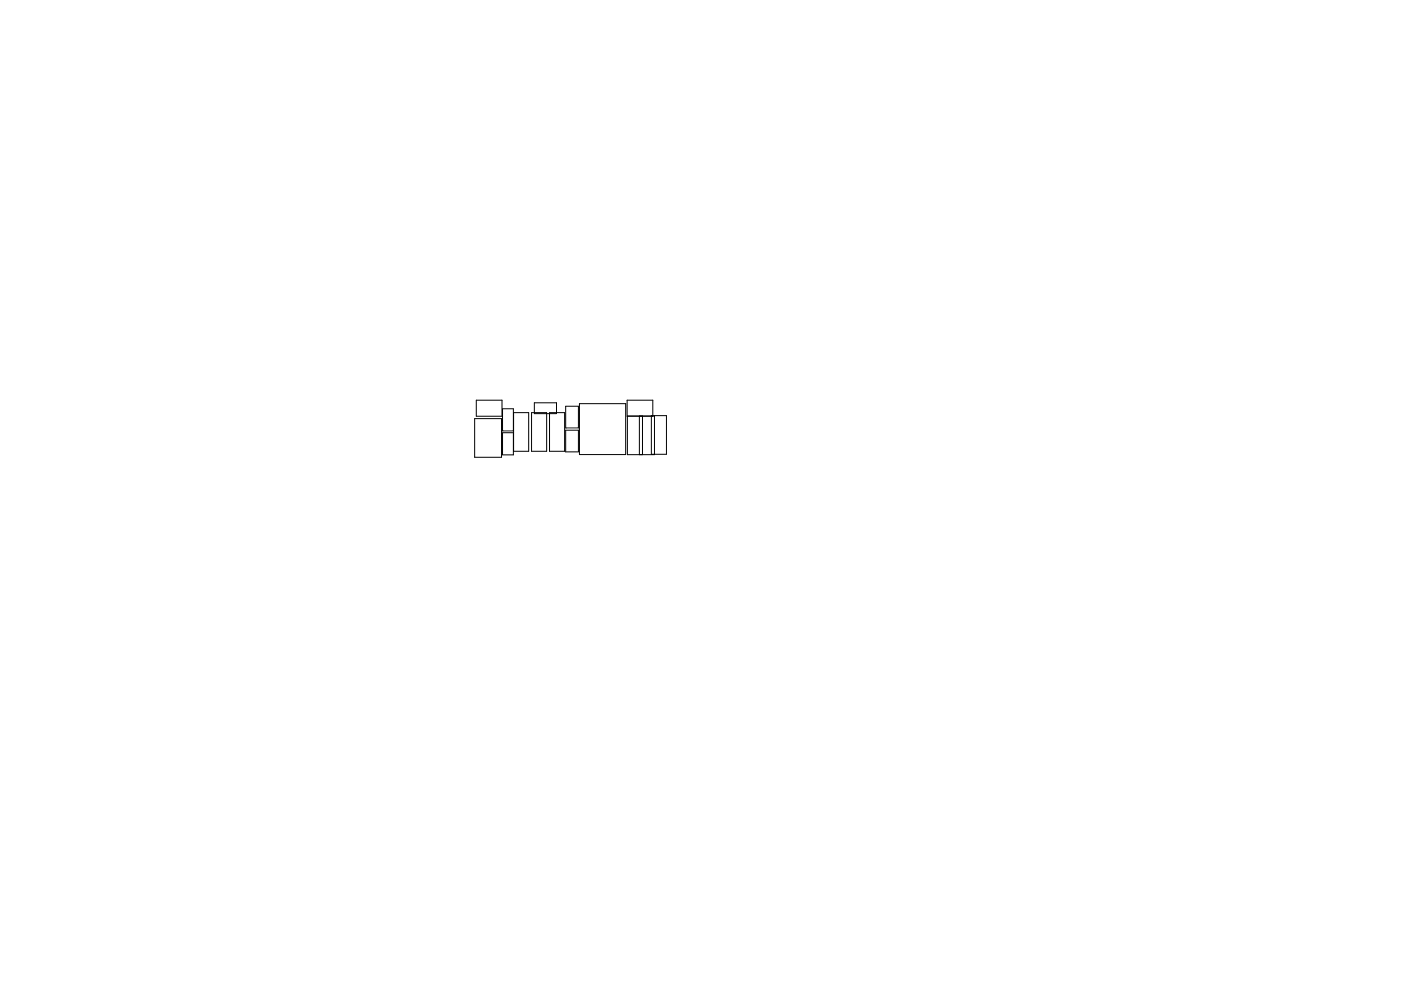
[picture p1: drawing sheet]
<svg xmlns="http://www.w3.org/2000/svg" width="297mm" height="210mm" viewBox="0 0 297 210" stroke-linecap="round" stroke-linejoin="round" font-family="sans-serif">
<g fill="none" stroke="#000" stroke-width=".21">
<path d="M100.6 88.8h5.7v8.2h-5.7zM101 84.9h5.4v3.4h-5.4zM108.8 91.4h-2.3v-4.7h2.3v9.8h-2.3v-4.7h2.3M108.9 87.5h3.2v8.2h-3.2M112.7 87.5h3.2v8.2h-3.2zM113.3 85.5h4.7v2.3h-4.7zM116.5 87.5h3.2v8.2h-3.2zM119.9 86.2h2.7v4.6h-2.7zM119.9 91.3h2.7v4.6h-2.7zM122.9 85.6h9.8v10.8h-9.8zM133 84.9h5.4v3.4h-5.4zM133 88.3h5.8v8.2h-5.8z"/>
<path d="M135.6 88.3v8.2M136.2 88.3v8.2M138.1 88.2h3.2v8.2h-3.2z"/>
</g>
</svg>
